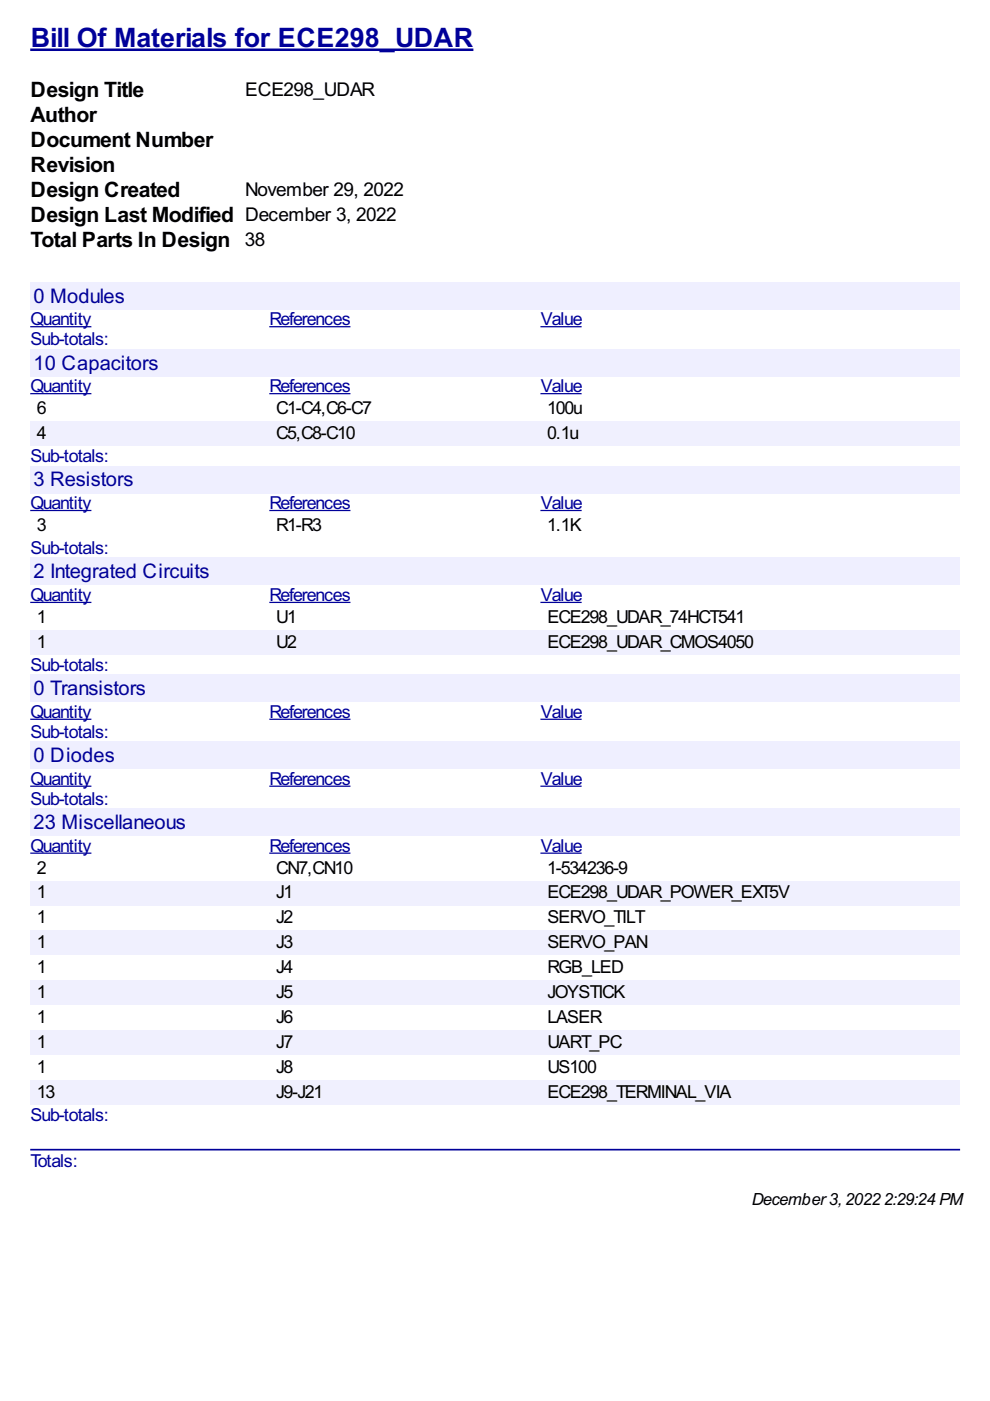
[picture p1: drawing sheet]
<svg xmlns="http://www.w3.org/2000/svg" width="210mm" height="297mm" viewBox="0 0 210 297" stroke-linecap="round" stroke-linejoin="round" font-family="sans-serif">
<defs><g id="words">
<text font-size="6.3" fill="#009" x="6.5" y="10">Bill Of Materials for ECE298_UDAR</text>
<g font-size="5">
<text x="6.5" y="20.6">Design Title</text>
<text x="6.5" y="25.9">Author</text>
<text x="6.5" y="31.2">Document Number</text>
<text x="6.5" y="36.5">Revision</text>
<text x="6.5" y="41.8">Design Created</text>
<text x="6.5" y="47.1">Design Last Modified December 3, 2022</text>
<text x="6.5" y="52.3">Total Parts In Design 38</text>
</g>
<g font-size="4.8" fill="#009">
<text x="7.1" y="64.2">0 Modules</text>
<text x="7.1" y="78.3">10 Capacitors</text>
<text x="7.1" y="103.1">3 Resistors</text>
<text x="7.1" y="122.6">2 Integrated Circuits</text>
<text x="7.1" y="147.4">0 Transistors</text>
<text x="7.1" y="161.6">0 Diodes</text>
<text x="7.1" y="175.8">23 Miscellaneous</text>
</g>
<g font-size="4.5">
<text x="52" y="20.3">ECE298_UDAR</text>
<text x="52" y="41.5">November 29, 2022</text>
</g>
<g font-size="4.2" fill="#009">
<text x="6.5" y="69">Quantity</text>
<text x="57.2" y="69">References</text>
<text x="114.6" y="69">Value</text>
<text x="6.5" y="73.2">Sub-totals:</text>
<text x="6.5" y="83.2">Quantity</text>
<text x="57.2" y="83.2">References</text>
<text x="114.6" y="83.2">Value</text>
<text x="6.5" y="98">Sub-totals:</text>
<text x="6.5" y="108">Quantity</text>
<text x="57.2" y="108">References</text>
<text x="114.6" y="108">Value</text>
<text x="6.5" y="117.5">Sub-totals:</text>
<text x="6.5" y="127.5">Quantity</text>
<text x="57.2" y="127.5">References</text>
<text x="114.6" y="127.5">Value</text>
<text x="6.5" y="142.3">Sub-totals:</text>
<text x="6.5" y="152.2">Quantity</text>
<text x="57.2" y="152.2">References</text>
<text x="114.6" y="152.2">Value</text>
<text x="6.5" y="156.5">Sub-totals:</text>
<text x="6.5" y="166.4">Quantity</text>
<text x="57.2" y="166.4">References</text>
<text x="114.6" y="166.4">Value</text>
<text x="6.5" y="170.7">Sub-totals:</text>
<text x="6.5" y="180.6">Quantity</text>
<text x="57.2" y="180.6">References</text>
<text x="114.6" y="180.6">Value</text>
<text x="6.5" y="237.8">Sub-totals:</text>
<text x="6.5" y="247.4">Totals:</text>
</g>
<g font-size="4.2">
<text x="7.8" y="87.8">6</text>
<text x="58.6" y="87.8">C1-C4,C6-C7</text>
<text x="116" y="87.8">100u</text>
<text x="7.8" y="93.1">4</text>
<text x="58.6" y="93.1">C5,C8-C10</text>
<text x="116" y="93.1">0.1u</text>
<text x="7.8" y="112.6">3</text>
<text x="58.6" y="112.6">R1-R3</text>
<text x="116" y="112.6">1.1K</text>
<text x="7.8" y="132">1</text>
<text x="7.8" y="137.3">1</text>
<text x="58.6" y="132">U1</text>
<text x="58.6" y="137.3">U2</text>
<text x="116.1" y="132">ECE298_UDAR_74HCT541</text>
<text x="116.1" y="137.3">ECE298_UDAR_CMOS4050</text>
<text x="7.8" y="185.2">2</text>
<text x="58.6" y="185.2">CN7,CN10</text>
<text x="116" y="185.2">1-534236-9</text>
<text x="7.8" y="190.5">1</text>
<text x="58.6" y="190.5">J1</text>
<text x="116.1" y="190.5">ECE298_UDAR_POWER_EXT5V</text>
<text x="7.8" y="195.8">1</text>
<text x="58.6" y="195.8">J2</text>
<text x="116.1" y="195.8">SERVO_TILT</text>
<text x="7.8" y="201.1">1</text>
<text x="58.6" y="201.1">J3</text>
<text x="116.1" y="201.1">SERVO_PAN</text>
<text x="7.8" y="206.4">1</text>
<text x="58.6" y="206.4">J4</text>
<text x="116.1" y="206.4">RGB_LED</text>
<text x="7.8" y="211.7">1</text>
<text x="58.6" y="211.7">J5</text>
<text x="116.1" y="211.7">JOYSTICK</text>
<text x="7.8" y="216.9">1</text>
<text x="58.6" y="216.9">J6</text>
<text x="116.1" y="216.9">LASER</text>
<text x="7.8" y="222.2">1</text>
<text x="7.8" y="227.5">1</text>
<text x="58.6" y="222.2">J7</text>
<text x="58.6" y="227.5">J8</text>
<text x="116.1" y="222.2">UART_PC</text>
<text x="116.1" y="227.5">US100</text>
<text x="7.8" y="232.8">13</text>
<text x="58.6" y="232.8">J9-J21</text>
<text x="116.1" y="232.8">ECE298_TERMINAL_VIA</text>
</g>
<text font-size="4" x="159.4" y="255.6">December3,20222:29:24 PM</text>
</g></defs>
<path d="M6.4 10.6h94" fill="none" stroke="#009" stroke-width=".53"/>
<g fill="#efefff">
<path d="M6.4 59.8h197.2v5.8h-197.2z"/>
<path d="M6.9 60h19.3v4.8h-19.3z"/>
</g>
<path d="M6.4 69.3h13M57.1 69.3h17.2M114.6 69.3h8.7" fill="none" stroke="#009" stroke-width=".26"/>
<g fill="#efefff">
<path d="M6.4 74h197.2v5.8h-197.2z"/>
<path d="M6.9 74.3h26.4v4.8h-26.4z"/>
</g>
<path d="M6.4 83.5h13M57.1 83.5h17.2M114.6 83.5h8.7" fill="none" stroke="#009" stroke-width=".26"/>
<g fill="#f0f0fe">
<path d="M6.4 89.3h50.7v5.3h-50.7z"/>
<path d="M7.7 89.4h1.8v4.2h-1.8z"/>
<path d="M57.1 89.3h57.5v5.3h-57.5z"/>
<path d="M58.5 89.4h16.7v4.2h-16.7z"/>
<path d="M114.6 89.3h89v5.3h-89z"/>
<path d="M115.9 89.4h6.6v4.2h-6.6z"/>
</g>
<g fill="#efefff">
<path d="M6.4 98.8h197.2v5.7h-197.2z"/>
<path d="M6.9 98.9h21.2v4.8h-21.2z"/>
</g>
<path d="M6.4 108.2h13M57.1 108.2h17.2M114.6 108.2h8.7" fill="none" stroke="#009" stroke-width=".26"/>
<g fill="#efefff">
<path d="M6.4 118.3h197.2v5.7h-197.2z"/>
<path d="M6.9 118.5h37.3v4.8h-37.3z"/>
</g>
<path d="M6.4 127.7h13M57.1 127.7h17.2M114.6 127.7h8.7" fill="none" stroke="#009" stroke-width=".26"/>
<g fill="#f0f0fe">
<path d="M6.4 133.5h50.7v5.3h-50.7z"/>
<path d="M7.7 133.8h1.8v4.3h-1.8z"/>
<path d="M57.1 133.5h57.5v5.3h-57.5z"/>
<path d="M58.5 133.8h4.2v4.3h-4.2z"/>
<path d="M114.6 133.5h89v5.3h-89z"/>
<path d="M115.9 133.8h43.7v4.3h-43.7z"/>
</g>
<g fill="#efefff">
<path d="M6.4 143.1h197.2v5.7h-197.2z"/>
<path d="M6.9 143.4h23.8v4.7h-23.8z"/>
</g>
<path d="M6.4 152.5h13M57.1 152.5h17.2M114.6 152.5h8.7" fill="none" stroke="#009" stroke-width=".26"/>
<g fill="#efefff">
<path d="M6.4 157.3h197.2v5.7h-197.2z"/>
<path d="M6.9 157.4h17.2v4.7h-17.2z"/>
</g>
<path d="M6.4 166.7h13M57.1 166.7h17.2M114.6 166.7h8.7" fill="none" stroke="#009" stroke-width=".26"/>
<g fill="#efefff">
<path d="M6.4 171.5h197.2v5.7h-197.2z"/>
<path d="M6.9 171.7h32.3v4.7h-32.3z"/>
</g>
<path d="M6.4 180.9h13M57.1 180.9h17.2M114.6 180.9h8.7" fill="none" stroke="#009" stroke-width=".26"/>
<g fill="#f0f0fe">
<path d="M6.4 186.7h50.7v5.3h-50.7z"/>
<path d="M7.7 187h1.8v4.2h-1.8z"/>
<path d="M57.1 186.7h57.5v5.3h-57.5z"/>
<path d="M58.5 187h3.4v4.2h-3.4z"/>
<path d="M114.6 186.7h89v5.3h-89z"/>
<path d="M115.9 187h51.4v4.2h-51.4z"/>
<path d="M6.4 197.3h50.7v5.3h-50.7z"/>
<path d="M7.7 197.6h1.8v4.2h-1.8z"/>
<path d="M57.1 197.3h57.5v5.3h-57.5z"/>
<path d="M58.5 197.6h3.4v4.2h-3.4z"/>
<path d="M114.6 197.3h89v5.3h-89z"/>
<path d="M115.9 197.6h21.2v4.2h-21.2z"/>
<path d="M6.4 207.9h50.7v5.3h-50.7z"/>
<path d="M7.7 208.2h1.8v4.2h-1.8z"/>
<path d="M57.1 207.9h57.5v5.3h-57.5z"/>
<path d="M58.5 208.2h3.4v4.2h-3.4z"/>
<path d="M114.6 207.9h89v5.3h-89z"/>
<path d="M115.9 208.2h16.4v4.2h-16.4z"/>
<path d="M6.4 218.4h50.7v5.3h-50.7z"/>
<path d="M7.7 218.7h1.8v4.3h-1.8z"/>
<path d="M57.1 218.4h57.5v5.3h-57.5z"/>
<path d="M58.5 218.7h3.4v4.3h-3.4z"/>
<path d="M114.6 218.4h89v5.3h-89z"/>
<path d="M115.9 218.7h15.6v4.3h-15.6z"/>
<path d="M6.4 229h50.7v5.3h-50.7z"/>
<path d="M7.7 229.3h3.7v4.3h-3.7z"/>
<path d="M57.1 229h57.5v5.3h-57.5z"/>
<path d="M58.5 229.3h9.8v4.3h-9.8z"/>
<path d="M114.6 229h89v5.3h-89z"/>
<path d="M115.9 229.3h38.9v4.3h-38.9z"/>
</g>
<path d="M6.6 243.8h196.8" fill="none" stroke="#009" stroke-width=".35"/>
<use href="#words"/>
</svg>
